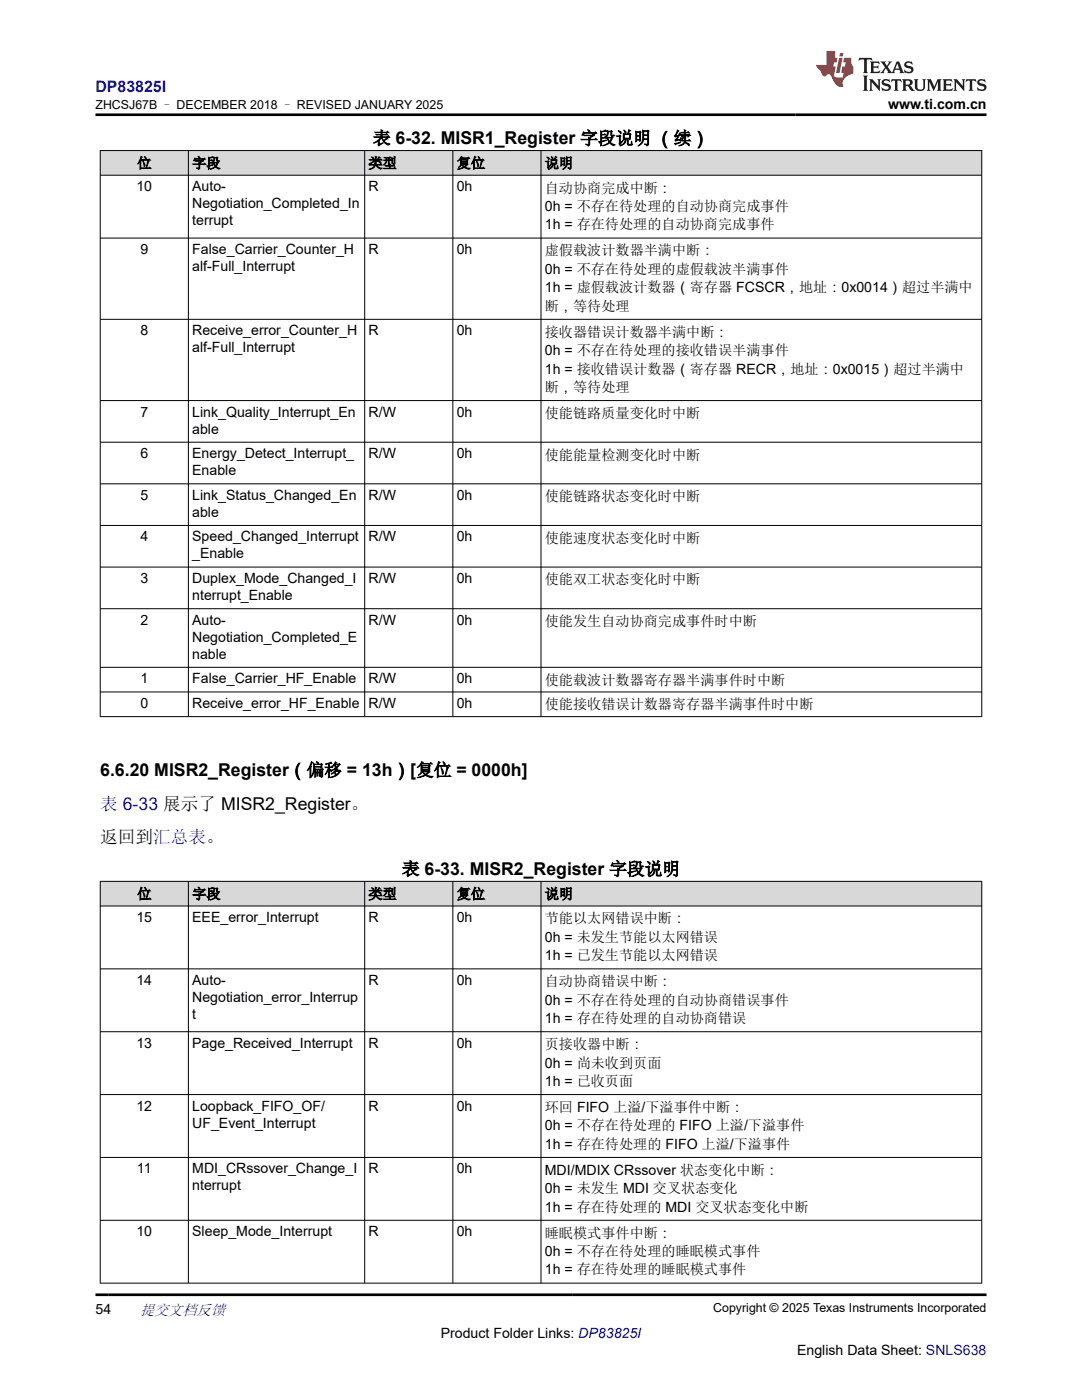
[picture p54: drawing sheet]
<svg xmlns="http://www.w3.org/2000/svg" width="216mm" height="279mm" viewBox="0 0 216 279" stroke-linecap="round" stroke-linejoin="round" font-family="sans-serif">
<defs><g id="words">
<g font-size="3.5">
<text x="74.4" y="28.8">表 6-32. MISR1_Register 字段说明 （续）</text>
<text x="20" y="154.9">6.6.20 MISR2_Register（偏移 = 13h）[复位 = 0000h]</text>
<text x="20" y="168.3">返回到汇总表。</text>
<text x="80.2" y="174.6">表 6-33. MISR2_Register 字段说明</text>
</g>
<text font-size="3.5" fill="#00f" x="20" y="161.6">表 6-33 展示了 MISR2_Register。</text>
<text font-size="3.2" fill="#00f" x="19.1" y="18.3">DP83825I</text>
<text font-size="3" fill="#00f" x="27.9" y="262.4">提交文档反馈</text>
<g font-size="2.8">
<text x="177.2" y="21.7">www.ti.com.cn</text>
<text x="27.4" y="33.5">位</text>
<text x="38.4" y="33.5">字段</text>
<text x="73.5" y="33.5">类型</text>
<text x="91.1" y="33.5">复位</text>
<text x="108.7" y="33.5">说明</text>
<text x="27.2" y="38.2">10</text>
<text x="38.4" y="38.2">Auto-</text>
<text x="38.4" y="41.5">Negotiation_Completed_In</text>
<text x="73.5" y="38.2">R</text>
<text x="91.1" y="38.2">0h</text>
<text x="108.7" y="38.4">自动协商完成中断：</text>
<text x="38.4" y="44.9">terrupt</text>
<text x="108.7" y="42.1">0h = 不存在待处理的自动协商完成事件</text>
<text x="108.7" y="45.8">1h = 存在待处理的自动协商完成事件</text>
<text x="28" y="50.7">9</text>
<text x="38.4" y="50.7">False_Carrier_Counter_H</text>
<text x="73.5" y="50.7">R</text>
<text x="91.1" y="50.7">0h</text>
<text x="108.7" y="51">虚假载波计数器半满中断：</text>
<text x="38.4" y="54.1">alf-Full_Interrupt</text>
<text x="108.7" y="54.7">0h = 不存在待处理的虚假载波半满事件</text>
<text x="108.7" y="58.3">1h = 虚假载波计数器（寄存器 FCSCR，地址：0x0014）超过半满中</text>
<text x="108.7" y="62">断，等待处理</text>
<text x="28" y="66.9">8</text>
<text x="38.4" y="66.9">Receive_error_Counter_H</text>
<text x="38.4" y="70.3">alf-Full_Interrupt</text>
<text x="73.5" y="66.9">R</text>
<text x="91.1" y="66.9">0h</text>
<text x="108.7" y="67.2">接收器错误计数器半满中断：</text>
<text x="108.7" y="70.9">0h = 不存在待处理的接收错误半满事件</text>
<text x="108.7" y="74.5">1h = 接收错误计数器（寄存器 RECR，地址：0x0015）超过半满中</text>
<text x="28" y="83.1">7</text>
<text x="38.4" y="83.1">Link_Quality_Interrupt_En</text>
<text x="73.5" y="83.1">R/W</text>
<text x="91.1" y="83.1">0h</text>
<text x="108.7" y="78.2">断，等待处理</text>
<text x="108.7" y="83.4">使能链路质量变化时中断</text>
<text x="38.4" y="86.5">able</text>
<text x="28" y="91.4">6</text>
<text x="38.4" y="91.4">Energy_Detect_Interrupt_</text>
<text x="38.4" y="94.8">Enable</text>
<text x="73.5" y="91.4">R/W</text>
<text x="91.1" y="91.4">0h</text>
<text x="108.7" y="91.7">使能能量检测变化时中断</text>
<text x="28" y="99.7">5</text>
<text x="38.4" y="99.7">Link_Status_Changed_En</text>
<text x="73.5" y="99.7">R/W</text>
<text x="91.1" y="99.7">0h</text>
<text x="108.7" y="100">使能链路状态变化时中断</text>
<text x="38.4" y="103.1">able</text>
<text x="28" y="108.1">4</text>
<text x="38.4" y="108.1">Speed_Changed_Interrupt</text>
<text x="38.4" y="111.4">_Enable</text>
<text x="73.5" y="108.1">R/W</text>
<text x="91.1" y="108.1">0h</text>
<text x="108.7" y="108.3">使能速度状态变化时中断</text>
<text x="28" y="116.4">3</text>
<text x="38.4" y="116.4">Duplex_Mode_Changed_I</text>
<text x="38.4" y="119.8">nterrupt_Enable</text>
<text x="73.5" y="116.4">R/W</text>
<text x="91.1" y="116.4">0h</text>
<text x="108.7" y="116.6">使能双工状态变化时中断</text>
<text x="28" y="124.7">2</text>
<text x="38.4" y="124.7">Auto-</text>
<text x="73.5" y="124.7">R/W</text>
<text x="91.1" y="124.7">0h</text>
<text x="108.7" y="125">使能发生自动协商完成事件时中断</text>
<text x="38.4" y="128.1">Negotiation_Completed_E</text>
<text x="38.4" y="131.4">nable</text>
<text x="28" y="136.4">1</text>
<text x="38.4" y="136.4">False_Carrier_HF_Enable</text>
<text x="73.5" y="136.4">R/W</text>
<text x="91.1" y="136.4">0h</text>
<text x="108.7" y="136.7">使能载波计数器寄存器半满事件时中断</text>
<text x="28" y="141.3">0</text>
<text x="38.4" y="141.3">Receive_error_HF_Enable</text>
<text x="73.5" y="141.3">R/W</text>
<text x="91.1" y="141.3">0h</text>
<text x="108.7" y="141.6">使能接收错误计数器寄存器半满事件时中断</text>
<text x="27.4" y="179.4">位</text>
<text x="38.4" y="179.4">字段</text>
<text x="73.5" y="179.4">类型</text>
<text x="91.1" y="179.4">复位</text>
<text x="108.7" y="179.4">说明</text>
<text x="27.2" y="184">15</text>
<text x="38.4" y="184">EEE_error_Interrupt</text>
<text x="73.5" y="184">R</text>
<text x="91.1" y="184">0h</text>
<text x="108.7" y="184.3">节能以太网错误中断：</text>
<text x="108.7" y="188">0h = 未发生节能以太网错误</text>
<text x="108.7" y="191.6">1h = 已发生节能以太网错误</text>
<text x="27.2" y="196.5">14</text>
<text x="38.4" y="196.5">Auto-</text>
<text x="73.5" y="196.5">R</text>
<text x="91.1" y="196.5">0h</text>
<text x="108.7" y="196.8">自动协商错误中断：</text>
<text x="38.4" y="199.9">Negotiation_error_Interrup</text>
<text x="38.4" y="203.3">t</text>
<text x="108.7" y="200.5">0h = 不存在待处理的自动协商错误事件</text>
<text x="27.2" y="209.1">13</text>
<text x="38.4" y="209.1">Page_Received_Interrupt</text>
<text x="73.5" y="209.1">R</text>
<text x="91.1" y="209.1">0h</text>
<text x="108.7" y="204.2">1h = 存在待处理的自动协商错误</text>
<text x="108.7" y="209.4">页接收器中断：</text>
<text x="108.7" y="213">0h = 尚未收到页面</text>
<text x="27.2" y="221.6">12</text>
<text x="38.4" y="221.6">Loopback_FIFO_OF/</text>
<text x="73.5" y="221.6">R</text>
<text x="91.1" y="221.6">0h</text>
<text x="108.7" y="216.7">1h = 已收页面</text>
<text x="108.7" y="221.9">环回 FIFO 上溢/下溢事件中断：</text>
<text x="38.4" y="225">UF_Event_Interrupt</text>
<text x="108.7" y="225.6">0h = 不存在待处理的 FIFO 上溢/下溢事件</text>
<text x="108.7" y="229.3">1h = 存在待处理的 FIFO 上溢/下溢事件</text>
<text x="27.3" y="234.2">11</text>
<text x="38.4" y="234.2">MDI_CRssover_Change_I</text>
<text x="38.4" y="237.6">nterrupt</text>
<text x="73.5" y="234.2">R</text>
<text x="91.1" y="234.2">0h</text>
<text x="108.7" y="234.5">MDI/MDIX CRssover 状态变化中断：</text>
<text x="108.7" y="238.1">0h = 未发生 MDI 交叉状态变化</text>
<text x="108.7" y="241.8">1h = 存在待处理的 MDI 交叉状态变化中断</text>
<text x="27.2" y="246.7">10</text>
<text x="38.4" y="246.7">Sleep_Mode_Interrupt</text>
<text x="73.5" y="246.7">R</text>
<text x="91.1" y="246.7">0h</text>
<text x="108.7" y="247">睡眠模式事件中断：</text>
<text x="108.7" y="250.7">0h = 不存在待处理的睡眠模式事件</text>
<text x="108.7" y="254.3">1h = 存在待处理的睡眠模式事件</text>
<text x="19.1" y="262.1">54</text>
<text x="87.9" y="266.9">Product Folder Links: DP83825I</text>
<text x="159" y="270.3">English Data Sheet: SNLS638</text>
</g>
<g font-size="2.5">
<text x="19" y="21.8">ZHCSJ67B – DECEMBER 2018 – REVISED JANUARY 2025</text>
<text x="142.3" y="261.8">Copyright © 2025 Texas Instruments Incorporated</text>
</g>
</g></defs>
<g fill="#d8d8d8">
<path d="M20 30h175.9v5h-175.9z" fill-rule="evenodd"/>
<path d="M20.1 30.1h17.4v4.8h-17.4z" fill-rule="evenodd"/>
<path d="M37.7 30.1h35v4.8h-35z" fill-rule="evenodd"/>
<path d="M72.8 30.1h17.5v4.8h-17.5z" fill-rule="evenodd"/>
<path d="M90.4 30.1h17.5v4.8h-17.5z" fill-rule="evenodd"/>
<path d="M108 30.1h87.8v4.8h-87.8z" fill-rule="evenodd"/>
</g>
<g fill="none" stroke="#000" stroke-width=".2">
<path d="M19.9 30h176.1M19.9 35h176.1M20 30v113.1M37.6 30v113.1M72.8 30v113.1M90.4 30v113.1M108 30v113.1M195.9 30v113.1M19.9 47.5h176.1M19.9 63.7h176.1M19.9 79.9h176.1M19.9 88.3h176.1"/>
<path d="M19.9 96.6h176.1M19.9 104.9h176.1M19.9 113.2h176.1M19.9 121.5h176.1M19.9 133.2h176.1M19.9 138.1h176.1M19.9 143h176.1"/>
</g>
<g fill="#d8d8d8">
<path d="M20 175.9h175.9v4.9h-175.9z" fill-rule="evenodd"/>
<path d="M20.1 176h17.4v4.8h-17.4z" fill-rule="evenodd"/>
<path d="M37.7 176h35v4.8h-35z" fill-rule="evenodd"/>
<path d="M72.8 176h17.5v4.8h-17.5z" fill-rule="evenodd"/>
<path d="M90.4 176h17.5v4.8h-17.5z" fill-rule="evenodd"/>
<path d="M108 176h87.8v4.8h-87.8z" fill-rule="evenodd"/>
</g>
<g fill="none" stroke="#000" stroke-width=".2">
<path d="M19.9 175.9h176.1M20 175.8v80.3M37.6 175.8v80.3M72.8 175.8v80.3M90.4 175.8v80.3M108 175.8v80.3M195.9 175.8v80.3M19.9 180.8h176.1M19.9 193.4h176.1M19.9 205.9h176.1M19.9 218.4h176.1M19.9 231h176.1"/>
<path d="M19.9 243.5h176.1M19.9 256.1h176.1"/>
</g>
<path d="M171.5 11.6l-.2 .5 .5-.2h.6v.1v2.2l-.2 .4h1l-.2-.4v-2.2v-.1h.5l.6 .2-.2-.5zM173.6 12.3l.2 .4v1.5l-.2 .4h1.9l.1-.6a1.08 1.08 0 0 1-1.3 .2v-.7h.6l.4 .2v-.7l-.4 .2h-.6v-.5l.2-.2a1 1 0 0 1 1 .3l-.1-.5zM175.7 12.3l.9 1.1-1 1.2h.9l-.2-.2 .5-.8 .4 .8-.2 .2h1.6l-.2-.2 .2-.5h.9l.1 .5-.1 .2h.9l-.2-.3-.8-2h-.5l-.9 2.2-.9-1.1 .9-1.1h-.8l.2 .2-.4 .6-.4-.6 .2-.2zM179 12.7l.4 1h-.7zM180.7 12.4a.65 .65 0 0 0-.2 .7 .65 .65 0 0 0 .6 .5l.6 .1 .1 .3a.79 .79 0 0 1-.7 .4 .79 .79 0 0 1-.7-.5l.1 .7 .2-.1a.93 .93 0 0 0 1.1 .1 .93 .93 0 0 0 .4-1 1.46 1.46 0 0 0-1.2-.6l-.1-.3a1.09 1.09 0 0 1 1.2 .2l-.2-.6-.1 .1-.5-.2zM172.2 15.1l.2 .4v2.2l-.2 .4h1l-.2-.4v-2.2l.2-.4zM173.4 15.8l.2 .4v1.5l-.2 .4h.8l-.3-.4 .1-1.3 1.6 1.8v-2l.2-.4h-.7l.1 .2 .1 1.1-1.2-1.3zM176.2 15.9a.65 .65 0 0 0-.2 .8 .65 .65 0 0 0 .6 .4l.6 .2 .1 .2a.79 .79 0 0 1-.7 .4 .79 .79 0 0 1-.7-.5l.1 .7 .2-.1a.93 .93 0 0 0 1.1 .1 .93 .93 0 0 0 .4-.9 1.46 1.46 0 0 0-1.2-.6l-.1-.4a1.09 1.09 0 0 1 1.2 .2l-.1-.6-.2 .1-.5-.1zM177.9 15.8l-.1 .6a.63 .63 0 0 1 .8-.3v1.6l-.3 .4h1l-.2-.4v-1.6a.66 .66 0 0 1 .8 .3l-.1-.6zM180 15.8l.2 .4v1.5l-.2 .4h1l-.2-.2-.1-.7h.5l.1 .2a.79 .79 0 0 0 1.2 .6l-1-.9a.61 .61 0 0 0 .6-.6 .61 .61 0 0 0-.5-.7zM180.8 16.1h.1a.47 .47 0 0 1 .5 .1 .47 .47 0 0 1 .1 .5l-.1 .1-.7 .1zM182.3 15.8l.2 .2a2.27 2.27 0 0 0 .4 2 1.04 1.04 0 0 0 1.7-.7v-1.3l.2-.2h-.8l.2 .4v1.1a.6 .6 0 0 1-.6 .6 .6 .6 0 0 1-.6-.6v-1.1l.3-.4zM184.9 15.8l.2 .4v1.5l-.2 .4h.8l-.3-.4v-1.4l.9 1.9 .9-1.9v1.4l-.3 .4h1l-.2-.4v-1.5l.2-.4h-.8l-.7 1.5-.6-1.5zM188.1 15.8l.2 .4v1.5l-.2 .4h1.9l.1-.6a1.09 1.09 0 0 1-1.3 .2v-.7h.6l.4 .2v-.6l-.4 .2h-.6v-.6l.2-.1a1.01 1.01 0 0 1 1 .3l-.1-.6zM190.2 15.8l.3 .4v1.5l-.3 .4h.8l-.2-.4v-1.3l1.6 1.8v-2l.2-.4h-.7l.2 .2v1.1l-1.2-1.3zM192.8 15.8l-.1 .6a.63 .63 0 0 1 .8-.3v1.6l-.3 .4h1l-.2-.4v-1.6a.66 .66 0 0 1 .8 .3l-.1-.6zM195.2 15.9a.65 .65 0 0 0-.2 .8 .65 .65 0 0 0 .6 .4l.6 .2 .2 .2a.79 .79 0 0 1-.7 .4 .79 .79 0 0 1-.7-.5l.1 .7 .2-.1a.93 .93 0 0 0 1 .1 .93 .93 0 0 0 .5-.9 1.46 1.46 0 0 0-1.3-.6v-.4a1.09 1.09 0 0 1 1.2 .2l-.2-.6-.2 .1-.5-.1z" fill="#231f20"/>
<path d="M164.9 10.2v2.8h-2l.1 .3 .8 1a.95 .95 0 0 0 1 .9 .59 .59 0 0 1 .5-.4 .59 .59 0 0 1 .5 .4l.4 .7a1.59 1.59 0 0 0 2.1 1.4 1.61 1.61 0 0 1 1-2.3l1-.3-.1-1.5a1.59 1.59 0 0 1-.3-1.7h-1.5l-.2 .9h.6l-.2 .9h-.5l-.2 1v.2l.4 .1-.1 .9h-.7a.73 .73 0 0 1-1-.7l.3-1.5h-.5l.1-.9h.5l.2-.9h-.5v-1.3zM167.4 11.5l-.6 3.1h.7l.6-3.1zM167.6 10.6l-.1 .6h.7l.1-.6z" fill="#ed1c24"/>
<path d="M19.1 22.9h177.8M19.1 258.4h177.8" fill="none" stroke="#000" stroke-width=".53"/>
<use href="#words"/>
</svg>
